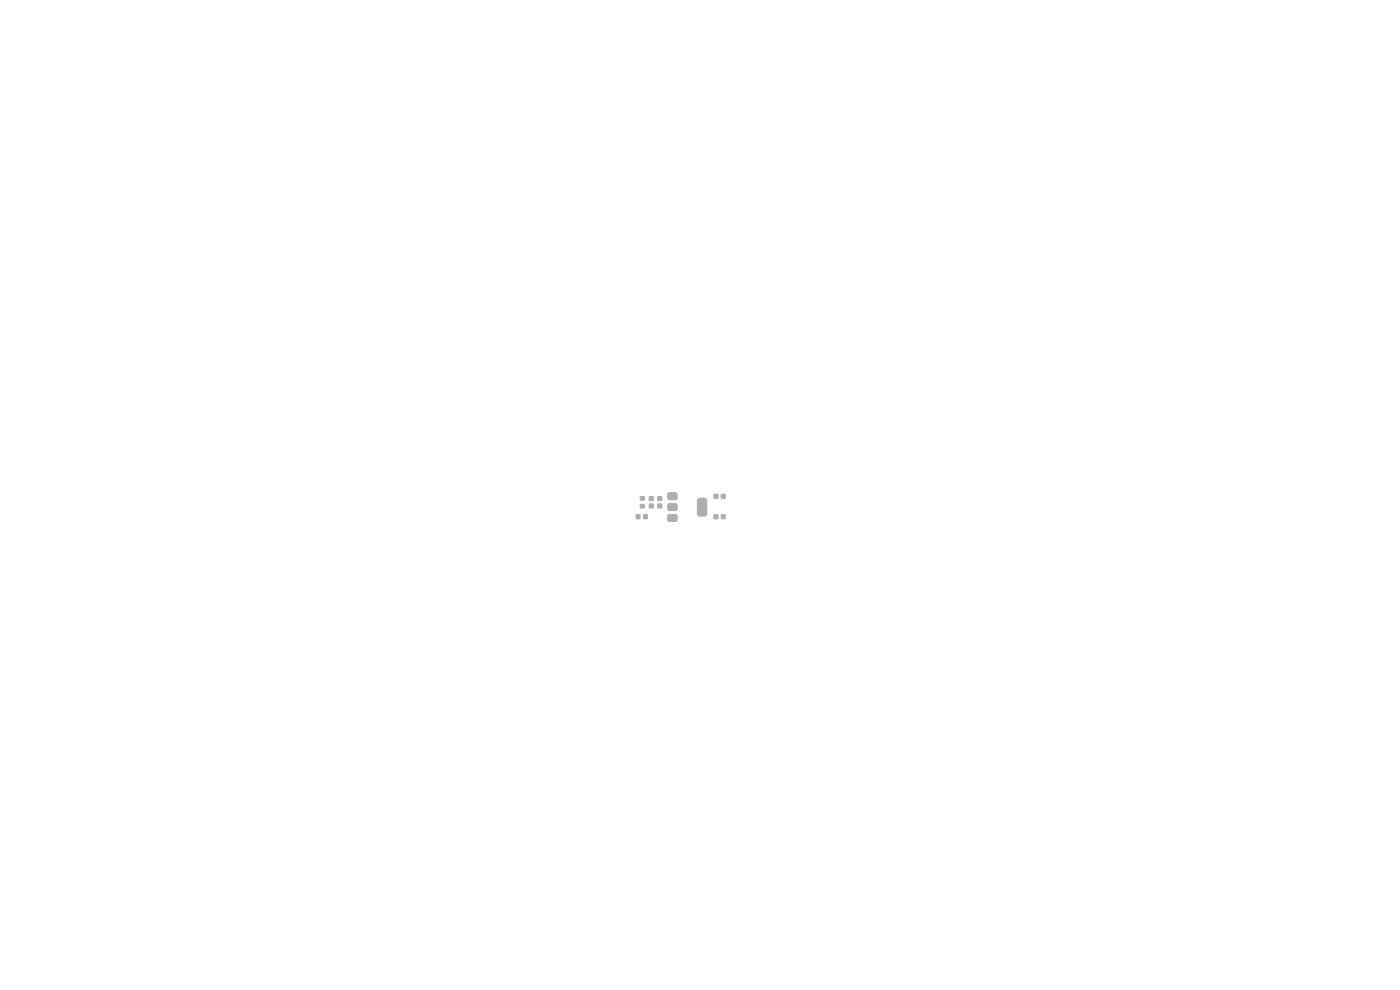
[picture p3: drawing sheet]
<svg xmlns="http://www.w3.org/2000/svg" width="297mm" height="210mm" viewBox="0 0 297 210" stroke-linecap="round" stroke-linejoin="round" font-family="sans-serif">
<g fill="#bba9a4" stroke="#bba9a4" stroke-width=".21">
<path d="M141.7 104.7l.3-.2 1.5 .1 .1 .3v1l-.3 .1-1.5-.1-.2-.3z"/>
<path d="M141.7 107l.3-.2 1.5 .1 .1 .3v1l-.3 .1-1.5-.1-.2-.3z"/>
<path d="M148.1 105.8l.2-.1h1.1l.5 .2v3.1l-.2 .4-1.4 .1-.3-.3-.1-3z"/>
<path d="M141.7 109.3l.3-.2 1.5 .1 .1 .3v1l-.3 .1-1.5-.1-.2-.3z"/>
<path d="M135.9 105.4h.8v.7h-.8z"/>
<path d="M135.9 107h.8v.7h-.8z"/>
<path d="M135 109.2h.7v.8h-.7z"/>
<path d="M136.6 109.2h.7v.8h-.7z"/>
<path d="M151.5 109.2h.8v.8h-.8z"/>
<path d="M153 109.2h.8v.8h-.8z"/>
<path d="M151.5 104.9h.8v.8h-.8z"/>
<path d="M153 104.9h.8v.8h-.8z"/>
<path d="M139.5 105.4h.9v.8h-.9z"/>
<path d="M139.5 106.9h.9v.8h-.9z"/>
<path d="M137.8 105.4h.8v.8h-.8z"/>
<path d="M137.8 106.9h.8v.8h-.8z"/>
</g>
</svg>
